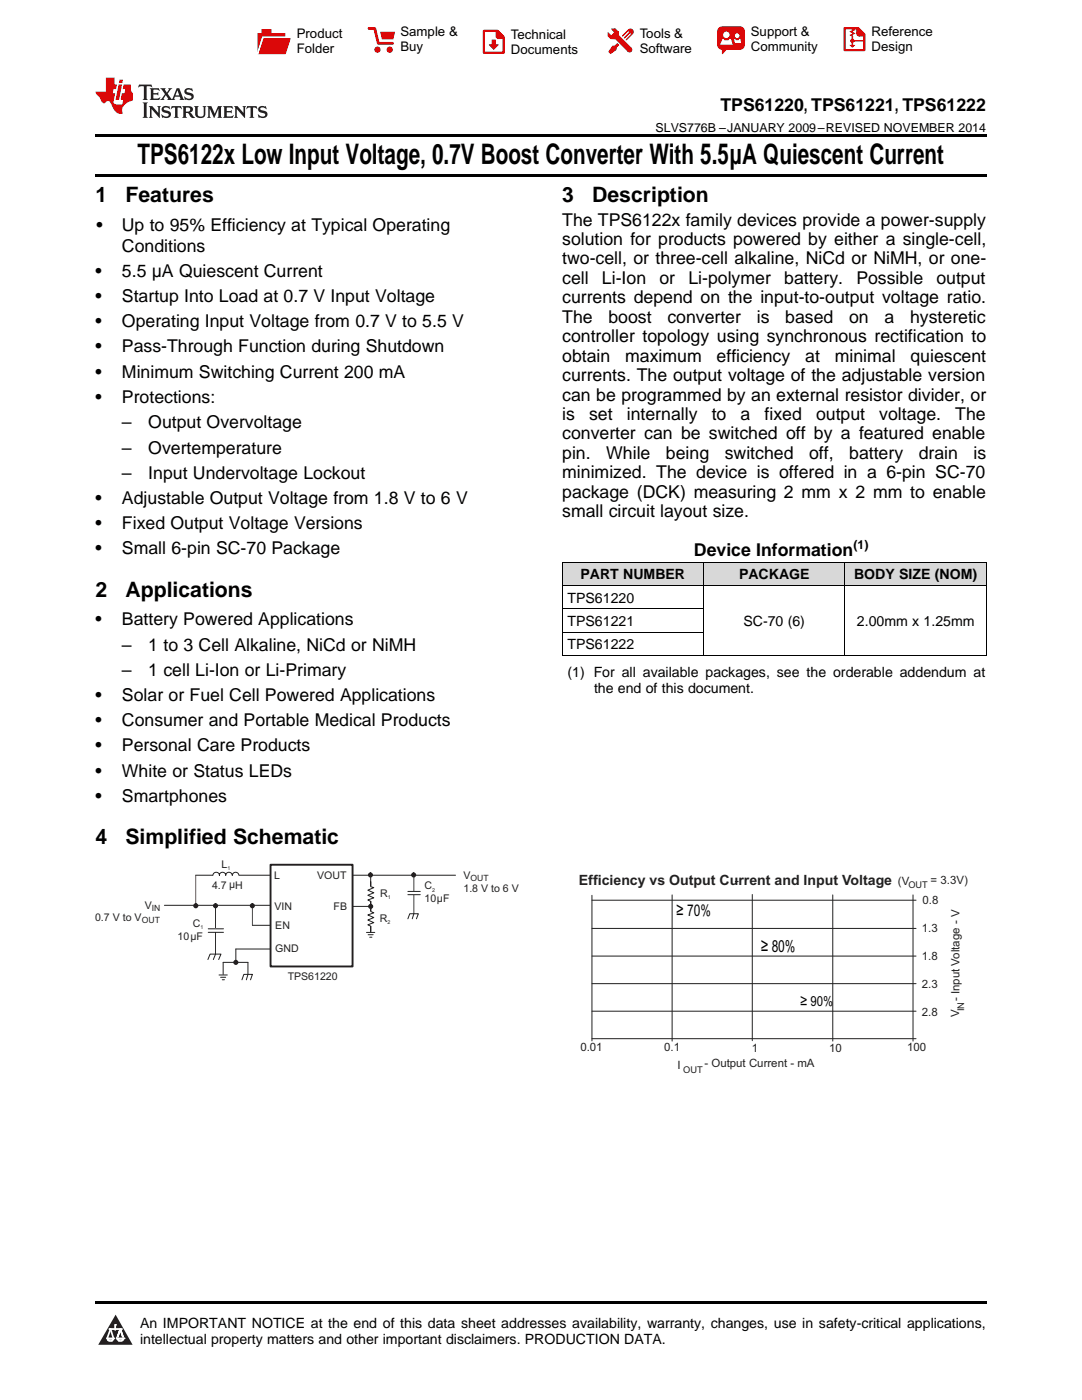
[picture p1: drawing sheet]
<svg xmlns="http://www.w3.org/2000/svg" width="216mm" height="279mm" viewBox="0 0 216 279" stroke-linecap="round" stroke-linejoin="round" font-family="sans-serif">
<defs><g id="words">
<text font-size="5.6" x="27.4" y="32.8">TPS6122x Low Input Voltage, 0.7V Boost Converter With 5.5μA Quiescent Current</text>
<g font-size="4.2">
<text x="19" y="40.4">1</text>
<text x="25" y="40.4">Features</text>
<text x="112.2" y="40.4">3</text>
<text x="118.2" y="40.4">Description</text>
<text x="19" y="119.1">2</text>
<text x="25" y="119.1">Applications</text>
<text x="19" y="168.4">4</text>
<text x="25" y="168.4">Simplified Schematic</text>
</g>
<text font-size="3.7" x="151.8" y="190">≥ 80%</text>
<g font-size="3.5">
<text x="143.8" y="22.2">TPS61220, TPS61221, TPS61222</text>
<text x="19.2" y="46.1">•</text>
<text x="24.3" y="46.1">Up to 95% Efficiency at Typical Operating</text>
<text x="112.2" y="45">The TPS6122x family devices provide a power-supply</text>
<text x="24.3" y="50.3">Conditions</text>
<text x="112.2" y="48.9">solution for products powered by either a single-cell,</text>
<text x="112.2" y="52.8">two-cell, or three-cell alkaline, NiCd or NiMH, or one-</text>
<text x="19" y="55.3">•</text>
<text x="24.3" y="55.3">5.5 μA Quiescent Current</text>
<text x="112.2" y="56.7">cell</text>
<text x="120.1" y="56.7">Li-Ion</text>
<text x="131.6" y="56.7">or</text>
<text x="137.4" y="56.7">Li-polymer</text>
<text x="156.5" y="56.7">battery.</text>
<text x="170.9" y="56.7">Possible</text>
<text x="186.9" y="56.7">output</text>
<text x="19" y="60.3">•</text>
<text x="19" y="65.3">•</text>
<text x="24.3" y="60.3">Startup Into Load at 0.7 V Input Voltage</text>
<text x="24.3" y="65.3">Operating Input Voltage from 0.7 V to 5.5 V</text>
<text x="112.2" y="60.5">currents depend on the input-to-output voltage ratio.</text>
<text x="112.2" y="64.4">The</text>
<text x="121.4" y="64.4">boost</text>
<text x="133.2" y="64.4">converter</text>
<text x="151" y="64.4">is</text>
<text x="156.7" y="64.4">based</text>
<text x="169.4" y="64.4">on</text>
<text x="176.5" y="64.4">a</text>
<text x="181.6" y="64.4">hysteretic</text>
<text x="19" y="70.3">•</text>
<text x="24.3" y="70.3">Pass-Through Function during Shutdown</text>
<text x="112.2" y="68.3">controller topology using synchronous rectification to</text>
<text x="19" y="75.4">•</text>
<text x="24.3" y="75.4">Minimum Switching Current 200 mA</text>
<text x="112.2" y="72.2">obtain</text>
<text x="112.2" y="76.1">currents. The output voltage of the adjustable version</text>
<text x="124.8" y="72.2">maximum</text>
<text x="143" y="72.2">efficiency</text>
<text x="160.7" y="72.2">at</text>
<text x="166.6" y="72.2">minimal</text>
<text x="181.7" y="72.2">quiescent</text>
<text x="19" y="80.4">•</text>
<text x="24.3" y="80.4">Protections:</text>
<text x="112.2" y="79.9">can be programmed by an external resistor divider, or</text>
<text x="112.2" y="83.8">is</text>
<text x="117.6" y="83.8">set</text>
<text x="125.1" y="83.8">internally</text>
<text x="142" y="83.8">to</text>
<text x="147.8" y="83.8">a</text>
<text x="152.6" y="83.8">fixed</text>
<text x="162.8" y="83.8">output</text>
<text x="175.4" y="83.8">voltage.</text>
<text x="190.6" y="83.8">The</text>
<text x="24.3" y="85.4">–</text>
<text x="29.6" y="85.4">Output Overvoltage</text>
<text x="112.2" y="87.7">converter can be switched off by a featured enable</text>
<text x="24.3" y="90.5">–</text>
<text x="24.3" y="95.6">–</text>
<text x="29.6" y="90.5">Overtemperature</text>
<text x="29.6" y="95.6">Input Undervoltage Lockout</text>
<text x="112.2" y="91.6">pin.</text>
<text x="112.2" y="95.5">minimized. The device is offered in a 6-pin SC-70</text>
<text x="121" y="91.6">While</text>
<text x="132.9" y="91.6">being</text>
<text x="144.6" y="91.6">switched</text>
<text x="161.4" y="91.6">off,</text>
<text x="169.4" y="91.6">battery</text>
<text x="183.3" y="91.6">drain</text>
<text x="194.3" y="91.6">is</text>
<text x="19" y="100.6">•</text>
<text x="24.3" y="100.6">Adjustable Output Voltage from 1.8 V to 6 V</text>
<text x="112.2" y="99.3">package (DCK) measuring 2 mm x 2 mm to enable</text>
<text x="19" y="105.6">•</text>
<text x="24.3" y="105.6">Fixed Output Voltage Versions</text>
<text x="112.2" y="103.2">small circuit layout size.</text>
<text x="19" y="110.6">•</text>
<text x="24.3" y="110.6">Small 6-pin SC-70 Package</text>
<text x="138.5" y="110.9">Device Information</text>
<text x="19" y="124.8">•</text>
<text x="24.3" y="124.8">Battery Powered Applications</text>
<text x="24.3" y="129.9">–</text>
<text x="29.6" y="129.9">1 to 3 Cell Alkaline, NiCd or NiMH</text>
<text x="24.3" y="134.9">–</text>
<text x="29.6" y="134.9">1 cell Li-Ion or Li-Primary</text>
<text x="19" y="139.9">•</text>
<text x="24.3" y="139.9">Solar or Fuel Cell Powered Applications</text>
<text x="19" y="145">•</text>
<text x="19" y="150">•</text>
<text x="24.3" y="145">Consumer and Portable Medical Products</text>
<text x="24.3" y="150">Personal Care Products</text>
<text x="19" y="155">•</text>
<text x="24.3" y="155">White or Status LEDs</text>
<text x="19" y="160">•</text>
<text x="24.3" y="160">Smartphones</text>
<text x="134.9" y="182.9">≥ 70%</text>
</g>
<text font-size="3.1" x="159.6" y="200.8">≥ 90%</text>
<g font-size="2.8">
<text x="115.8" y="115.6">PART NUMBER</text>
<text x="147.5" y="115.6">PACKAGE</text>
<text x="170.4" y="115.6">BODY SIZE (NOM)</text>
<text x="113.2" y="120.3">TPS61220</text>
<text x="113.2" y="124.9">TPS61221</text>
<text x="148.3" y="124.9">SC-70 (6)</text>
<text x="171" y="124.9">2.00mm x 1.25mm</text>
<text x="113.2" y="129.6">TPS61222</text>
<text x="113.2" y="135.1">(1) For all available packages, see the orderable addendum at</text>
<text x="118.5" y="138.3">the end of this document.</text>
<text x="27.9" y="265">An IMPORTANT NOTICE at the end of this data sheet addresses availability, warranty, changes, use in safety-critical applications,</text>
<text x="27.9" y="268.2">intellectual property matters and other important disclaimers. PRODUCTION DATA.</text>
</g>
<text font-size="2.8" fill="#231f20" x="115.5" y="176.7">Efficiency vs Output Current and Input Voltage</text>
<g font-size="2.6">
<text x="59.2" y="7.6">Product</text>
<text x="59.2" y="10.6">Folder</text>
<text x="79.9" y="7.3">Sample &amp;</text>
<text x="79.9" y="10.2">Buy</text>
<text x="102" y="7.8">Technical</text>
<text x="102" y="10.8">Documents</text>
<text x="127.6" y="7.6">Tools &amp;</text>
<text x="127.6" y="10.6">Software</text>
<text x="149.8" y="7.2">Support &amp;</text>
<text x="149.8" y="10.2">Community</text>
<text x="173.9" y="7.3">Reference</text>
<text x="173.9" y="10.2">Design</text>
</g>
<g font-size="2.5">
<text x="130.8" y="26.3">SLVS776B –JANUARY 2009–REVISED NOVEMBER 2014</text>
<text x="170.3" y="109.5">(1)</text>
</g>
<g font-size="2.3" fill="#231f20">
<text x="179.2" y="176.5">(V</text>
<text x="185.7" y="176.4">= 3.3V)</text>
<text x="184.1" y="180.4">0.8</text>
<text x="183.9" y="191.6">1.8</text>
<text x="183.9" y="186.1">1.3</text>
<text x="183.9" y="197.1">2.3</text>
<text x="183.9" y="202.7">2.8</text>
<text x="191.4" y="203" transform="rotate(-90 191.4 203)">V</text>
<text x="191.5" y="199.8" transform="rotate(-90 191.5 199.8)">- Input Voltage - V</text>
<text x="115.8" y="209.7">0.01</text>
<text x="132.5" y="209.7">0.1</text>
<text x="150" y="209.9">1</text>
<text x="165.5" y="209.9">10</text>
<text x="181" y="209.7">100</text>
<text x="135.2" y="213.2">I</text>
<text x="140.6" y="213">- Output Current - mA</text>
</g>
<g font-size="2.1" fill="#231f20">
<text x="44.2" y="173.2">L</text>
<text x="42.3" y="177.3">4.7 µH</text>
<text x="54.7" y="175.4">L</text>
<text x="63.3" y="175.4">VOUT</text>
<text x="75.9" y="179">R</text>
<text x="84.7" y="177.5">C</text>
<text x="92.5" y="175.4">V</text>
<text x="92.5" y="178.1">1.8 V to 6 V</text>
<text x="19" y="183.7">0.7 V to V</text>
<text x="28.9" y="181.3">V</text>
<text x="38.5" y="184.9">C</text>
<text x="54.7" y="181.5">VIN</text>
<text x="54.9" y="185.4">EN</text>
<text x="66.6" y="181.6">FB</text>
<text x="75.8" y="184">R</text>
<text x="84.7" y="180.1">10µF</text>
<text x="35.4" y="187.6">10µF</text>
<text x="54.9" y="190.1">GND</text>
<text x="57.4" y="195.5">TPS61220</text>
</g>
<g font-size="1.9" fill="#231f20">
<text x="181.3" y="177.3">OUT</text>
<text x="192.4" y="201.8" transform="rotate(-90 192.4 201.8)">IN</text>
<text x="136.3" y="214.2">OUT</text>
</g>
<g font-size="1.7" fill="#231f20">
<text x="93.9" y="175.9">OUT</text>
<text x="28.3" y="184.3">OUT</text>
<text x="30.3" y="181.8">IN</text>
</g>
<g font-size="1.1" fill="#231f20">
<text x="45.4" y="173.6">1</text>
<text x="77.4" y="179.5">1</text>
<text x="86.3" y="177.9">2</text>
<text x="40" y="185.4">1</text>
<text x="77.3" y="184.4">2</text>
</g>
</g></defs>
<g fill="#d8d8d8">
<path d="M112.2 112.2h28.2v4.7h-28.2z"/>
<path d="M140.4 112.2h28.2v4.7h-28.2z"/>
<path d="M168.6 112.2h28.2v4.7h-28.2z"/>
</g>
<path d="M23.1 262.4l3.4 6h-6.9z" fill="#231f20"/>
<path d="M21.4 267.1h1.2l-.3 .5h-.3a.55 .55 0 0 1-.6-.5z" fill-rule="evenodd" fill="#fff"/>
<path d="M21.4 267.1h1.2l-.3 .5h-.3a.55 .55 0 0 1-.6-.5z" fill="none" stroke="#231f20" stroke-width=".34"/>
<path d="M21.4 267.1l1.2 .1-.3 .4h-.5z" fill="none" stroke="#fff" stroke-width=".34"/>
<path d="M23 265.3h.1" fill="none" stroke="#fff" stroke-width=".34"/>
<path d="M23 264.4v.9z" fill="#fff"/>
<path d="M23 264.4v.9z" fill="none" stroke="#fff" stroke-width=".34"/>
<circle cx="23" cy="264.4" r=".17" fill="#fff"/>
<path d="M21.9 265.2h.1" fill="none" stroke="#fff" stroke-width=".34"/>
<path d="M21.9 265.2h2.3z" fill="#fff"/>
<path d="M21.9 265.2h2.3z" fill="none" stroke="#fff" stroke-width=".34"/>
<circle cx="24.2" cy="265.2" r=".17" fill="#fff"/>
<path d="M23.3 267.1h.1" fill="none" stroke="#fff" stroke-width=".34"/>
<path d="M24 265.2l-.7 1.9z" fill="#fff"/>
<path d="M24 265.2l-.7 1.9z" fill="none" stroke="#fff" stroke-width=".34"/>
<path d="M24 265.2l.7 1.9z" fill="#fff"/>
<path d="M24 265.2l.7 1.9z" fill="none" stroke="#fff" stroke-width=".34"/>
<path d="M24.6 267.1h.1" fill="none" stroke="#fff" stroke-width=".34"/>
<circle cx="21.4" cy="267.1" r=".17" fill="#fff"/>
<path d="M22.1 265.2l-.7 1.9z" fill="#fff"/>
<path d="M22.1 265.2l-.7 1.9z" fill="none" stroke="#fff" stroke-width=".34"/>
<path d="M22.1 265.2l.5 1.9z" fill="#fff"/>
<path d="M22.1 265.2l.5 1.9z" fill="none" stroke="#fff" stroke-width=".34"/>
<circle cx="22.6" cy="267.1" r=".17" fill="#fff"/>
<path d="M23.4 267.1h1.3a.65 .65 0 0 1-.7 .5 .65 .65 0 0 1-.6-.5z" fill-rule="evenodd" fill="#fff"/>
<path d="M23.4 267.1h1.3a.65 .65 0 0 1-.7 .5 .65 .65 0 0 1-.6-.5z" fill="none" stroke="#231f20" stroke-width=".34"/>
<path d="M23.4 267.1h1.3l-.4 .5h-.6z" fill="none" stroke="#fff" stroke-width=".34"/>
<path d="M23.3 267.1h.1" fill="none" stroke="#fff" stroke-width=".34"/>
<circle cx="24.7" cy="267.1" r=".17" fill="#fff"/>
<path d="M19 259.7h177.8v.5h-177.8z" fill="#000"/>
<g fill="none" stroke="#231f20" stroke-width=".2">
<path d="M39.1 174.7h51.8M74 175.1v11M118.1 178.7v29M118.1 179.7h64.7M134.1 178.6v29.2M146.7 175.9h.6M150.1 178.5v29.2M166.2 178.6v29.2M182.2 178.6v29.2M32.8 180.7h31.8M47.1 189.4h10.7M50.4 184.7h7.2"/>
<path d="M67.4 180.9h6.6M118.1 185.3h64.7M118.1 190.8h64.7M118.1 196.3h64.7M118.1 201.8h64.7M118.1 207.3h64.7"/>
</g>
<path d="M54 172.6h16.3v20.3h-16.3z" fill-rule="evenodd" fill="#fff"/>
<path d="M54 172.6h16.3v20.3h-16.3z" fill="none" stroke="#231f20" stroke-width=".38"/>
<path d="M42.5 174.2h5.1v1.1h-5.1z" fill-rule="evenodd" fill="#fff"/>
<path d="M42.5 174.7a.65 .65 0 0 1 .6-.6 .65 .65 0 0 1 .7 .6M43.8 174.7a.64 .64 0 0 1 .6-.6 .64 .64 0 0 1 .6 .6 .64 .64 0 0 1 .7-.6 .64 .64 0 0 1 .6 .6M46.4 174.7a.64 .64 0 0 1 .6-.6 .64 .64 0 0 1 .6 .6M43 180.7v9.7M50.4 180.7v4" fill="none" stroke="#231f20" stroke-width=".2"/>
<path d="M42.2 185.4h1.6v.6h-1.6z" fill-rule="evenodd" fill="#fff"/>
<path d="M39.1 174.7v6M82.6 174.7v7.7M41.5 191.5l.4-1.1h2.2l-.5 1.1M41.6 185.4h3M41.6 186.1h3M43 190.4l-.4 1.1M47.1 189.4v2.7" fill="none" stroke="#231f20" stroke-width=".2"/>
<path d="M81.9 177.9h1.3v.7h-1.3z" fill-rule="evenodd" fill="#fff"/>
<path d="M81.4 177.9h2.5M81.4 178.6h2.5" fill="none" stroke="#231f20" stroke-width=".2"/>
<circle cx="82.5" cy="174.6" r=".38" fill="#231f20"/>
<circle cx="82.5" cy="174.6" r=".38" fill="none" stroke="#231f20" stroke-width=".25"/>
<path d="M44.5 194.5v-2.4h5v2.4l-.3 1M48.3 195.5l.4-1h1.7l-.4 1M81.4 183.4l.4-1h1.7l-.4 1M82.6 182.4l-.3 1" fill="none" stroke="#231f20" stroke-width=".2"/>
<circle cx="50.4" cy="180.8" r=".38" fill="#231f20"/>
<circle cx="50.4" cy="180.8" r=".38" fill="none" stroke="#231f20" stroke-width=".25"/>
<circle cx="47.1" cy="192.1" r=".38" fill="#231f20"/>
<circle cx="47.1" cy="192.1" r=".38" fill="none" stroke="#231f20" stroke-width=".25"/>
<circle cx="39.1" cy="180.8" r=".38" fill="#231f20"/>
<circle cx="39.1" cy="180.8" r=".38" fill="none" stroke="#231f20" stroke-width=".25"/>
<circle cx="43" cy="180.8" r=".38" fill="#231f20"/>
<circle cx="43" cy="180.8" r=".38" fill="none" stroke="#231f20" stroke-width=".25"/>
<path d="M74 175.9v10.2" fill="none" stroke="#231f20" stroke-width=".2"/>
<path d="M73.4 176.9h1.2v3h-1.2z" fill-rule="evenodd" fill="#fff"/>
<path d="M74 175.9v1.1l.6 .1-1.2 .6 1.2 .5-1.2 .5 1.2 .5-1.2 .4 .6 .3v1" fill="none" stroke="#231f20" stroke-width=".2"/>
<path d="M73.4 181.8h1.2v3h-1.2z" fill-rule="evenodd" fill="#fff"/>
<path d="M74 180.9v1l.6 .3-1.2 .4 1.2 .5-1.2 .5 1.2 .5-1.2 .5 .6 .2v1" fill="none" stroke="#231f20" stroke-width=".2"/>
<circle cx="74" cy="180.9" r=".38" fill="#231f20"/>
<circle cx="74" cy="180.9" r=".38" fill="none" stroke="#231f20" stroke-width=".25"/>
<circle cx="73.9" cy="174.6" r=".38" fill="#231f20"/>
<circle cx="73.9" cy="174.6" r=".38" fill="none" stroke="#231f20" stroke-width=".25"/>
<path d="M43.7 194.6h1.7M44 195h1M44.3 195.5h.5M73.1 186.1h1.7M73.5 186.5h1M73.8 187h.4" fill="none" stroke="#231f20" stroke-width=".2"/>
<path d="M112.2 116.8h84.6M112.2 112.2h84.6M112.2 112.2v18.6M140.4 112.2v18.6M168.6 112.2v18.6M196.8 112.2v18.6M112.2 130.8h84.6M112.2 126.1h28.2M112.2 121.5h28.2" fill="none" stroke="#000" stroke-width=".2"/>
<path d="M19 34.8h177.8v.5h-177.8zM19 26.8h177.8v.6h-177.8z" fill="#000"/>
<path d="M27.7 16.9l-.1 .6 .6-.3h.5v.2v2.2l-.2 .4h1l-.2-.4v-2.2v-.2h.5l.6 .3-.2-.6zM29.9 17.6l.2 .4v1.6l-.2 .4h1.9l.1-.6a1.09 1.09 0 0 1-1.3 .1v-.6h.6l.4 .2v-.7l-.2 .2h-.8v-.6l.2-.1a1.01 1.01 0 0 1 1 .3l-.1-.6zM32 17.6l.9 1.2-1 1.2h.9l-.2-.3 .5-.7 .5 .7-.3 .3h1.7l-.2-.3 .1-.4h1l.1 .4-.2 .3h1l-.3-.4-.7-2h-.5l-1 2.2-.8-1.1 .9-1.1h-.9l.2 .2-.4 .7-.4-.7 .2-.2zM35.4 18l.4 1h-.8zM37 17.7a.66 .66 0 0 0-.2 .8 .66 .66 0 0 0 .6 .4l.7 .2 .1 .2a.8 .8 0 0 1-.7 .4 .8 .8 0 0 1-.7-.5l.1 .8 .2-.2a.94 .94 0 0 0 1.1 .1 .94 .94 0 0 0 .4-.9 1.48 1.48 0 0 0-1.3-.6v-.4a1.1 1.1 0 0 1 1.2 .2l-.2-.6-.2 .1-.5-.1zM28.5 20.4l.2 .4v2.3l-.2 .4h1l-.2-.4v-2.3l.2-.4zM29.7 21.2l.2 .4v1.5l-.2 .4h.8l-.3-.4 .1-1.3 1.6 1.8v-2l.2-.4h-.7l.2 .2v1.1l-1.2-1.3zM32.5 21.3a.66 .66 0 0 0-.2 .8 .66 .66 0 0 0 .6 .4l.6 .2 .2 .2a.8 .8 0 0 1-.8 .4 .8 .8 0 0 1-.7-.5l.2 .7 .2-.1a.94 .94 0 0 0 1 .1 .94 .94 0 0 0 .5-1 1.47 1.47 0 0 0-1.3-.6l-.1-.3a1.1 1.1 0 0 1 1.3 .2l-.2-.6-.2 .1-.5-.2zM34.3 21.2l-.2 .6a.64 .64 0 0 1 .8-.3v1.6l-.2 .4h1l-.3-.4 .1-1.6a.66 .66 0 0 1 .8 .3l-.2-.6zM36.3 21.2l.3 .4v1.5l-.3 .4h1l-.2-.2v-.7h.5l.1 .1a.8 .8 0 0 0 1.2 .7l-1-1a.62 .62 0 0 0 .6-.5 .62 .62 0 0 0-.6-.7zM37.1 21.5h.1a.48 .48 0 0 1 .6 0 .48 .48 0 0 1 .1 .6l-.2 .1-.6 .1zM38.7 21.2l.2 .2a2.29 2.29 0 0 0 .4 2 1.05 1.05 0 0 0 1.7-.7v-1.3l.2-.2h-.8l.2 .4v1.1a.61 .61 0 0 1-.6 .6 .61 .61 0 0 1-.6-.6v-1.1l.3-.4zM41.3 21.2l.3 .4v1.5l-.3 .4h.8l-.2-.4v-1.4l.8 1.9 .9-1.9v1.4l-.2 .4h.9l-.2-.4v-1.5l.2-.4h-.8l-.7 1.5-.6-1.5zM44.5 21.2l.2 .4v1.5l-.2 .4h1.9l.2-.6a1.1 1.1 0 0 1-1.4 .2v-.7h.6l.4 .2v-.6l-.2 .1-.8 .1v-.6l.2-.1a1.02 1.02 0 0 1 1.1 .2l-.2-.5zM46.7 21.2l.2 .4v1.5l-.2 .4h.8l-.3-.4 .1-1.3 1.6 1.8v-2l.2-.4h-.7l.2 .2v1.1l-1.2-1.3zM49.3 21.2l-.1 .6a.64 .64 0 0 1 .8-.3v1.6l-.3 .4h1l-.2-.4v-1.6a.66 .66 0 0 1 .8 .3l-.1-.6zM51.7 21.3a.66 .66 0 0 0-.2 .7 .66 .66 0 0 0 .7 .5l.6 .2 .1 .2a.8 .8 0 0 1-.7 .4 .8 .8 0 0 1-.7-.5l.1 .7 .2-.1a.94 .94 0 0 0 1.1 .1 .94 .94 0 0 0 .4-1 1.48 1.48 0 0 0-1.2-.6l-.1-.3a1.1 1.1 0 0 1 1.2 .2l-.2-.6-.1 .1-.6-.2z" fill="#231f20"/>
<path d="M21.1 15.5v2.8h-2v.4l.9 .9a.96 .96 0 0 0 1 1 .59 .59 0 0 1 .5-.4 .59 .59 0 0 1 .5 .3l.4 .8a1.61 1.61 0 0 0 2.1 1.3 1.63 1.63 0 0 1 1.1-2.2l.9-.3v-1.5a1.6 1.6 0 0 1-.4-1.7h-1.4l-.2 .9h.5l-.2 .8h-.5l-.2 1v.3h.5l-.2 .9h-.7a.74 .74 0 0 1-1-.6l.3-1.6h-.5l.2-.8h.5l.1-.9h-.4v-1.4zM23.7 16.9l-.7 3h.8l.6-3zM23.8 15.9l-.1 .7h.7l.2-.7z" fill="#ee1d23"/>
<g fill="#d60000">
<path d="M52.2 5.8h2v.8h2.7v4.2h-5.5v-4.2h.8z" fill-rule="evenodd"/>
<path d="M52.5 7.5h5.6l-1.1 3.3h-5.6z" fill-rule="evenodd"/>
</g>
<path d="M52.4 7.4h5.7v.1h-5.6l-1.1 3.3z" fill-rule="evenodd" fill="#fff"/>
<path d="M52.4 7.4h5.7v.1h-5.6l-1.1 3.3z" fill="none" stroke="#fff" stroke-width=".2"/>
<path d="M73.6 5.7h1.2l.7 2.9h2.8" fill="none" stroke="#d60000" stroke-width=".55"/>
<g fill="#d60000">
<path d="M75.9 6.3h2.9l-.3 1.6h-2.3z" fill-rule="evenodd"/>
<circle cx="75.3" cy="9.9" r=".62"/>
<circle cx="77.8" cy="9.9" r=".62"/>
</g>
<path d="M96.6 6.2h2.7l1.2 1.2v3.1h-3.9z" fill="none" stroke="#d60000" stroke-width=".44"/>
<g fill="#d60000">
<path d="M98.1 7.9h.8v1h.6l-1 1.1-.9-1v-.1h.5z" fill-rule="evenodd"/>
<path d="M98.9 6.2h.4l1.2 1.2v.4h-1.2l-.4-.4z" fill-rule="evenodd"/>
<path d="M122 5.7h.8l.6 .6 .1 .7 2.5 2.5-.7 .8-2.4-2.3-1.1-.2-.6-.6v-.8l.8 .6 .4-.4v-.2l-.4-.5z" fill-rule="evenodd"/>
<path d="M122.2 9.1h.5l.5-.5 .4 .4-.5 .5-.1 .4-1.2 .9-.4-.5z" fill-rule="evenodd"/>
<path d="M125.3 5.9a.67 .67 0 0 1 1 0 .67 .67 0 0 1 0 .9z" fill-rule="evenodd"/>
<path d="M125.3 5.9l1 .9-1.2 1.2h-.2v-.2l.9-.9 .1-.2h-.2l-1 1h-.2v-.2l1-1v-.2h-.2l-1 1h-.2v-.2z" fill-rule="evenodd"/>
<circle cx="125.6" cy="9.9" r=".54"/>
</g>
<path d="M123.4 6.3l-.1 .7" fill="none" stroke="#d60000" stroke-width=".2"/>
<g fill="#d60000">
<path d="M143.4 5.5l.7-.2h3.6a.95 .95 0 0 1 .9 .9v2.8a.95 .95 0 0 1-.9 .9h-3.6a.95 .95 0 0 1-1-.9v-2.8z" fill-rule="evenodd"/>
<path d="M144 9.9h1l-.8 .9h-.2z" fill-rule="evenodd"/>
</g>
<g fill="#fff">
<path d="M146.6 8.6h1.3z"/>
<path d="M144.1 7.8h.3l.1 .2h.8l.2-.2h.3l.4 1.1h-2.5z" fill-rule="evenodd"/>
<path d="M146.5 7.8h.2l.2 .2h.5l.1-.2h.2l.2 .8h-1.3z" fill-rule="evenodd"/>
<circle cx="144.9" cy="6.9" r=".65"/>
<circle cx="147.1" cy="7.1" r=".48"/>
</g>
<path d="M168.5 5.6h2.7l1.3 1.3v3.1h-4z" fill="none" stroke="#d60000" stroke-width=".44"/>
<path d="M170.1 7.3v1.8M170.1 8.1h2.3" fill="none" stroke="#d60000" stroke-width=".3"/>
<g fill="#d60000">
<path d="M170.9 5.6h.3l1.3 1.3v.4h-1.1l-.5-.6z" fill-rule="evenodd"/>
<circle cx="170.1" cy="8.1" r=".42"/>
<circle cx="171.4" cy="6.7" r=".55"/>
</g>
<g fill="#d60000">
<path d="M169.5 9h1.2l-.6 .5z"/>
<path d="M169.8 5.8h.6l.3 .2-.6 .3 .6 .4-.7 .3 .2 .3h-.2l-.5-.3 .6-.3-.6-.4 .6-.3z"/>
</g>
<use href="#words"/>
</svg>
